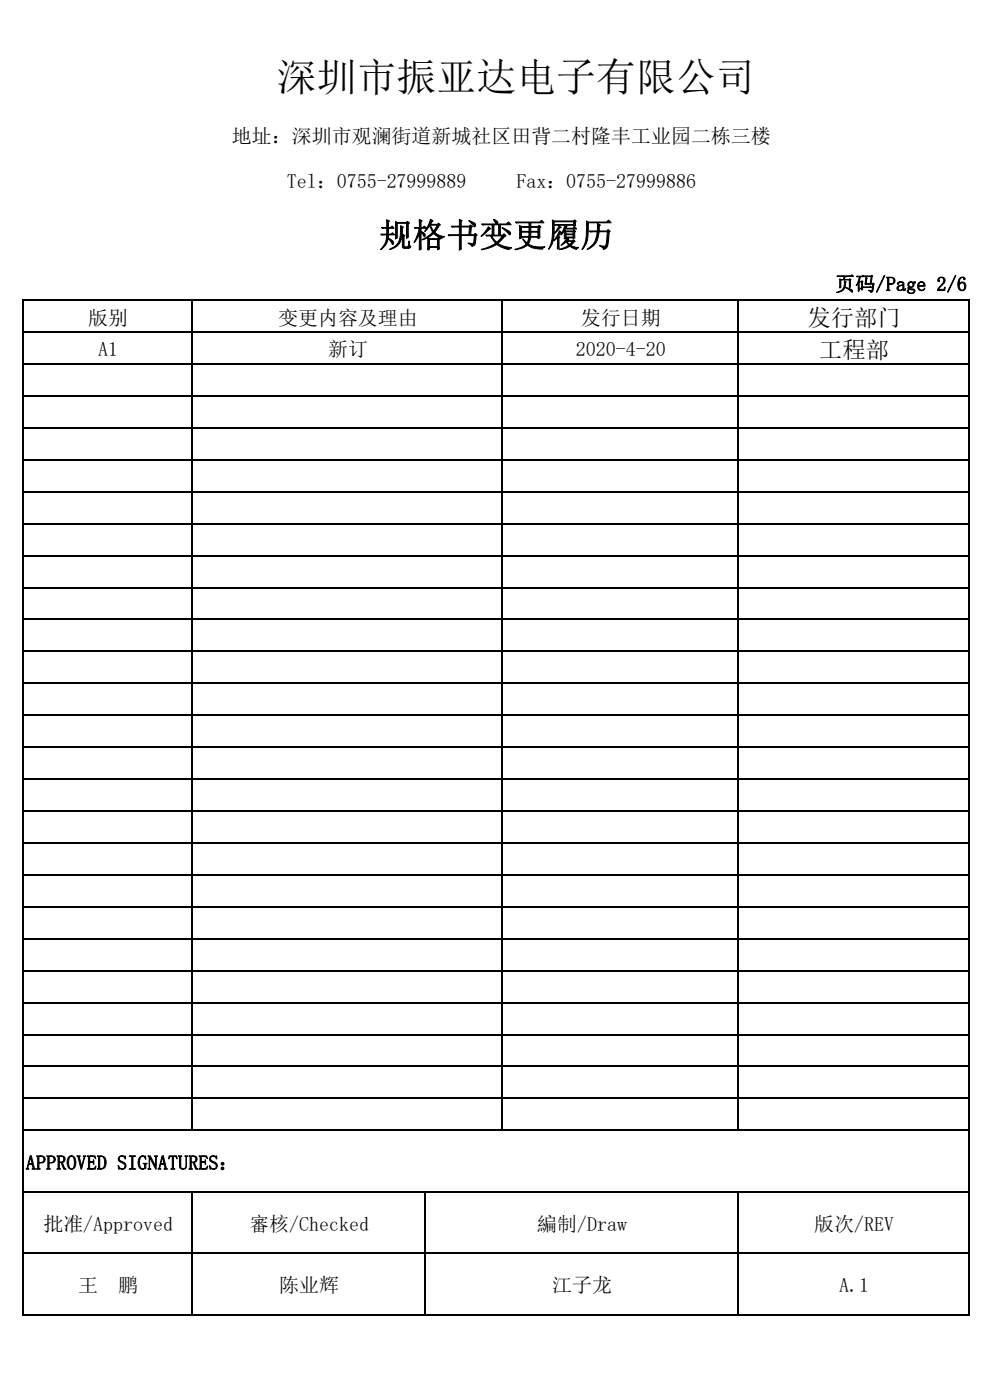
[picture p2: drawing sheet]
<svg xmlns="http://www.w3.org/2000/svg" width="210mm" height="297mm" viewBox="0 0 210 297" stroke-linecap="round" stroke-linejoin="round" font-family="sans-serif">
<defs><g id="words">
<text font-size="8.5" x="58.7" y="19.4">深圳市振亚达电子有限公司</text>
<text font-size="7.1" x="80.4" y="52.3">规格书变更履历</text>
<g font-size="4.9">
<text x="171.3" y="69.2">发行部门</text>
<text x="173.8" y="76">工程部</text>
</g>
<g font-size="4.2">
<text x="49.2" y="30.4">地址：深圳市观澜街道新城社区田背二村隆丰工业园二栋三楼</text>
<text x="60.9" y="39.8">Tel：0755-27999889</text>
<text x="109.5" y="39.8">Fax：0755-27999886</text>
<text x="177.2" y="61.7">页码/Page 2/6</text>
<text x="18.7" y="68.8">版别</text>
<text x="59" y="68.8">变更内容及理由</text>
<text x="123.2" y="68.8">发行日期</text>
<text x="20.8" y="75.6">A1</text>
<text x="69.6" y="75.6">新订</text>
<text x="122.1" y="75.6">2020-4-20</text>
<text x="5.5" y="248.1">APPROVED SIGNATURES：</text>
<text x="9.2" y="261.1">批准/Approved</text>
<text x="52.9" y="261.1">審核/Checked</text>
<text x="113.9" y="261.1">編制/Draw</text>
<text x="172.7" y="261.1">版次/REV</text>
<text x="16.6" y="274.2">王</text>
<text x="25.1" y="274.2">鹏</text>
<text x="59.2" y="274.2">陈业辉</text>
<text x="117.1" y="274.2">江子龙</text>
<text x="178" y="274.2">A.1</text>
</g>
</g></defs>
<g fill="none" stroke="#000" stroke-width=".34">
<path d="M4.6 63.7h201.1M4.6 70.4h201.1M4.6 77.2h201.1M4.8 63.5v215.6M40.8 63.5v176.4M106.5 63.5v176.4M156.5 63.5v176.4M205.5 63.5v215.6M4.6 84h201.1M4.6 90.8h201.1M4.6 97.5h201.1M4.6 104.3h201.1"/>
<path d="M4.6 111.1h201.1M4.6 117.9h201.1M4.6 124.6h201.1M4.6 131.4h201.1M4.6 138.2h201.1M4.6 144.9h201.1M4.6 151.7h201.1M4.6 158.5h201.1M4.6 165.3h201.1M4.6 172h201.1M4.6 178.8h201.1M4.6 185.6h201.1"/>
<path d="M4.6 192.4h201.1M4.6 199.1h201.1M4.6 205.9h201.1M4.6 212.7h201.1M4.6 219.5h201.1M4.6 226.2h201.1M4.6 233h201.1M4.6 239.8h201.1M4.6 252.8h201.1M40.8 252.6v26.5M90.1 252.6v26.5M156.5 252.6v26.5"/>
<path d="M4.6 265.9h201.1M4.6 278.9h201.1"/>
</g>
<use href="#words"/>
</svg>
